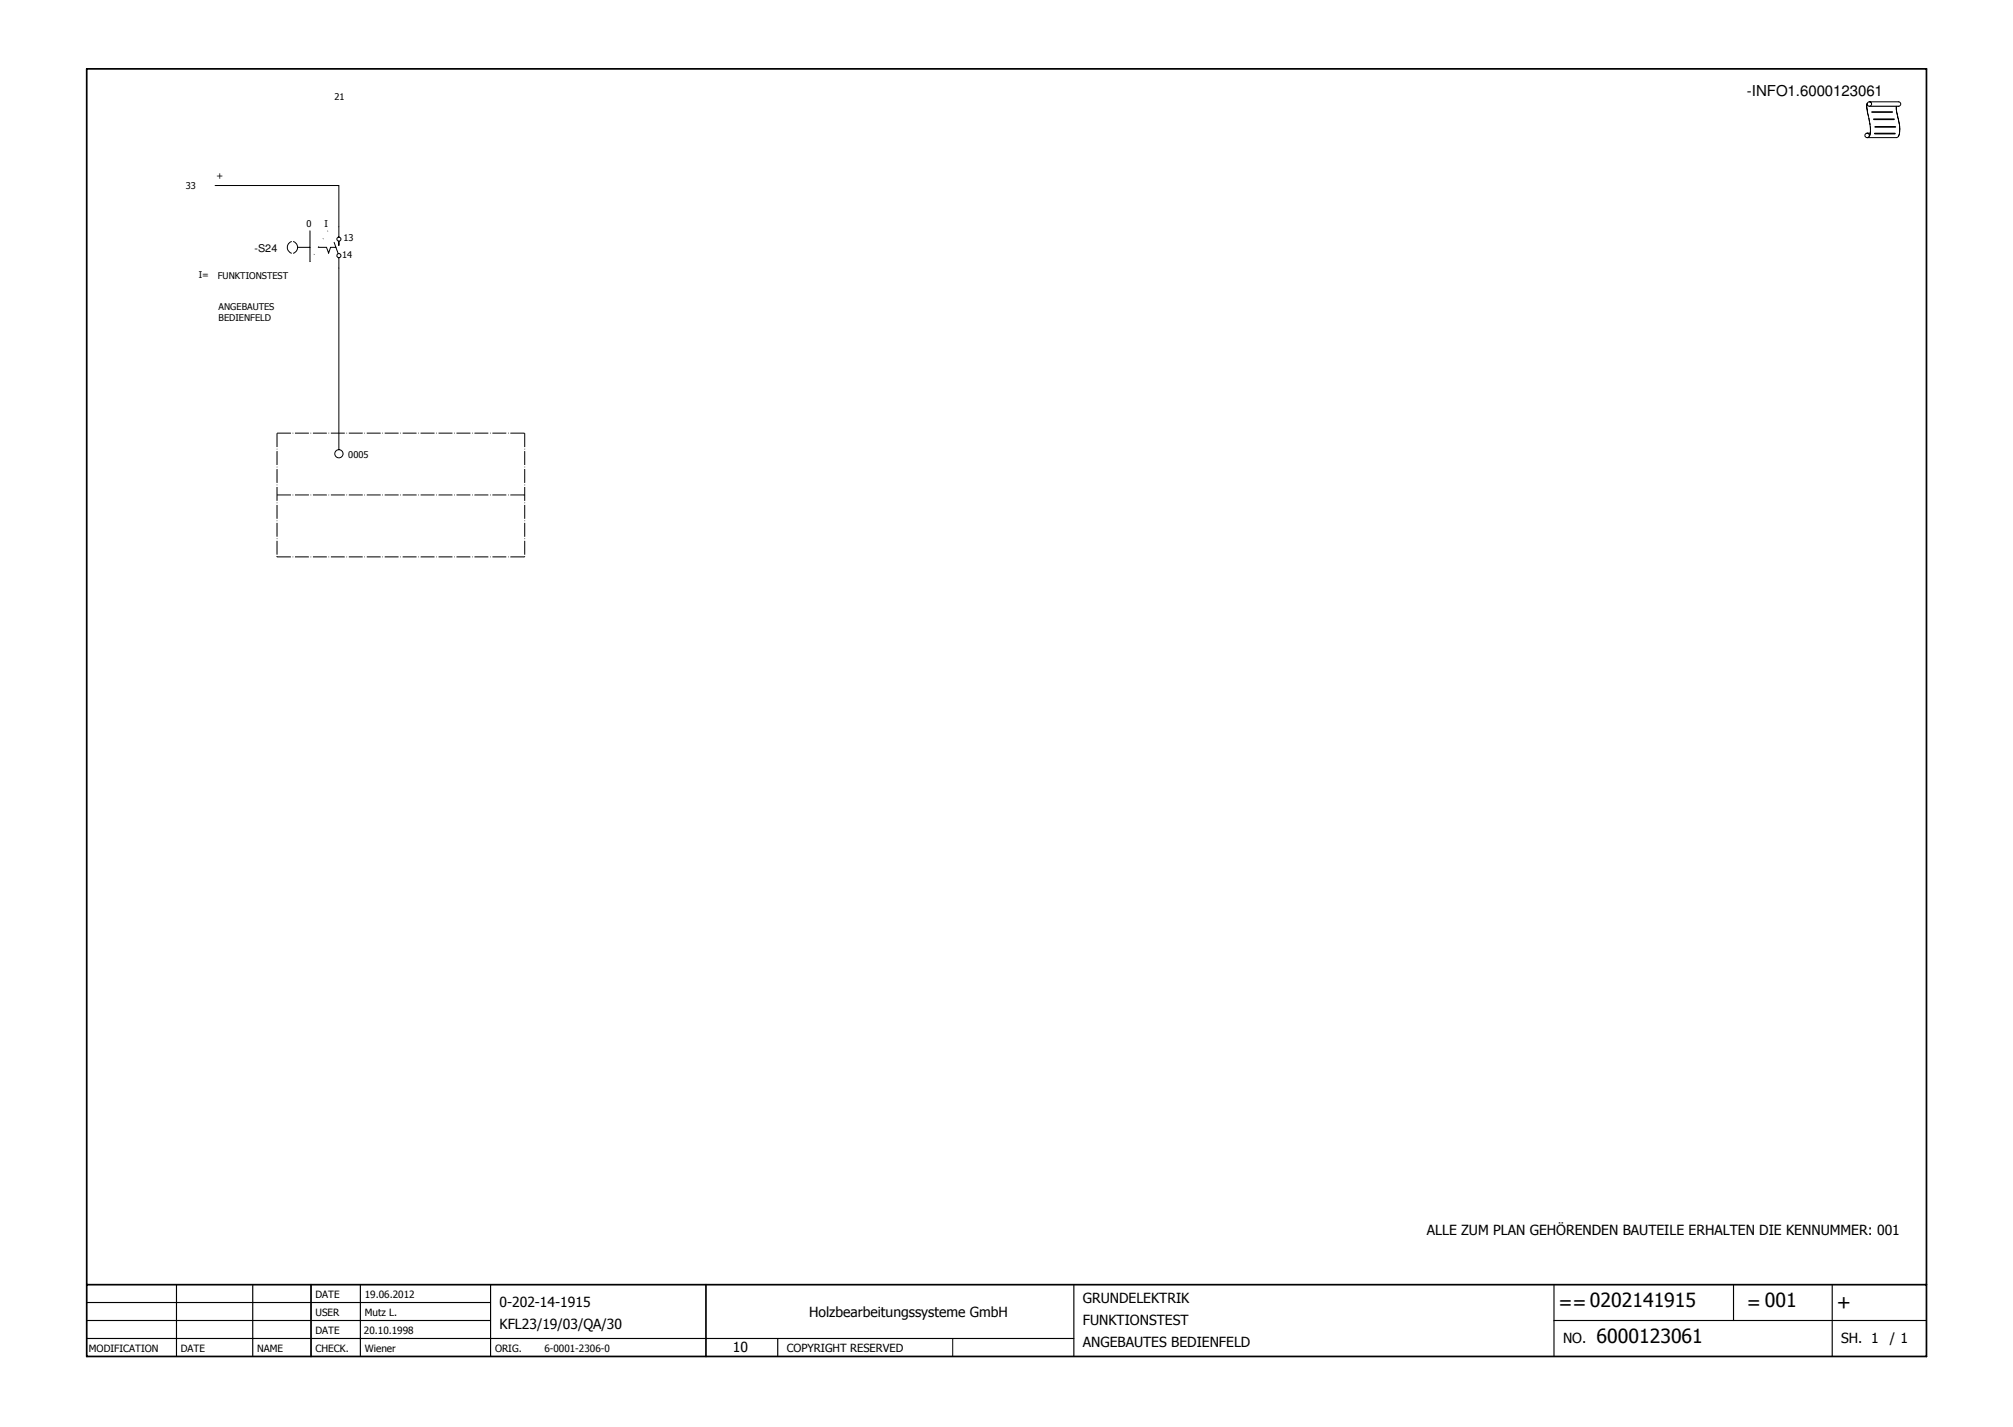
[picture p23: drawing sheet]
<svg xmlns="http://www.w3.org/2000/svg" width="297mm" height="211mm" viewBox="0 0 297 211" stroke-linecap="round" stroke-linejoin="round" font-family="sans-serif">
<defs><g id="words">
<g font-size="2.9">
<text x="230" y="193.2">==0202141915</text>
<text x="257.8" y="193.2">= 001</text>
<text x="271" y="193.2">+</text>
<text x="235.6" y="198.2">6000123061</text>
</g>
<text font-size="2.2" x="257.8" y="14.2">-INFO1.6000123061</text>
<g font-size="2.1">
<text x="210.5" y="182.3">ALLE ZUM PLAN GEHÖRENDEN BAUTEILE ERHALTEN DIE KENNUMMER: 001</text>
<text x="73.7" y="192.9">0-202-14-1915</text>
<text x="73.7" y="196.2">KFL23/19/03/QA/30</text>
<text x="119.4" y="194.4">Holzbearbeitungssysteme GmbH</text>
<text x="159.8" y="192.2">GRUNDELEKTRIK</text>
<text x="159.8" y="195.5">FUNKTIONSTEST</text>
<text x="108.1" y="199.5">10</text>
<text x="159.8" y="198.9">ANGEBAUTES BEDIENFELD</text>
<text x="230.6" y="198.2">NO.</text>
<text x="271.7" y="198.2">SH. 1</text>
<text x="278.8" y="198.2">/ 1</text>
</g>
<text font-size="1.7" x="116.1" y="199.5">COPYRIGHT RESERVED</text>
<text font-size="1.6" x="37.5" y="37.1">-S24</text>
<g font-size="1.5">
<text x="46.6" y="191.6">DATE</text>
<text x="53.8" y="191.6">19.06.2012</text>
<text x="46.6" y="194.2">USER</text>
<text x="46.6" y="196.9">DATE</text>
<text x="53.7" y="196.9">20.10.1998</text>
<text x="53.8" y="194.2">Mutz L.</text>
<text x="13.1" y="199.5">MODIFICATION</text>
<text x="26.7" y="199.5">DATE</text>
<text x="38" y="199.5">NAME</text>
<text x="46.6" y="199.5">CHECK.</text>
<text x="53.8" y="199.5">Wiener</text>
<text x="73" y="199.5">ORIG.</text>
<text x="80.3" y="199.5">6-0001-2306-0</text>
</g>
<g font-size="1.4">
<text x="49.4" y="14.8">21</text>
<text x="27.4" y="27.9">33</text>
<text x="31.9" y="26.5">+</text>
<text x="45.2" y="33.5">0</text>
<text x="47.9" y="33.5">I</text>
<text x="50.7" y="35.6">13</text>
<text x="29.3" y="41.1">I=</text>
<text x="32.1" y="41.2">FUNKTIONSTEST</text>
<text x="50.5" y="38.1">14</text>
<text x="32.3" y="45.8">ANGEBAUTES</text>
<text x="32.3" y="47.4">BEDIENFELD</text>
<text x="51.4" y="67.6">0005</text>
</g>
</g></defs>
<path d="M203 10l-190.4 190.4M12.7 112.2l125.9 88.2" fill="none" stroke="#fff" stroke-width=".15"/>
<path d="M12.8 10.2h271.5v190h-271.5zM12.8 189.6h271.5M45.9 189.6v10.6M104.2 189.6v10.6" fill="none" stroke="#010101" stroke-width=".25"/>
<g fill="none" stroke="#010101" stroke-width=".17">
<path d="M12.8 194.9h59.6M12.8 192.2h59.6M12.8 197.5h145.7M26 189.6v10.6M37.3 189.6v10.6M53.2 189.6v10.6M72.4 189.6v10.6M114.8 197.5v2.7M158.5 189.6v10.6M229.3 194.9h55M229.3 189.6v10.6M255.8 189.6v5.3"/>
<path d="M270.4 189.6v10.6"/>
</g>
<path d="M31.7 27.4h18.3M140.6 197.5v2.7" fill="none" stroke="#010101" stroke-width=".15"/>
<path d="M40.9 63.9v18.3" fill="none" stroke="#010101" stroke-width=".15" stroke-dasharray="2.1 .3 .1 .3" stroke-linecap="butt"/>
<path d="M40.8 82.1h.1v.1z" fill="#010101"/>
<path d="M40.9 63.9h36.5" fill="none" stroke="#010101" stroke-width=".15" stroke-dasharray="2.1 .3 .1 .3" stroke-linecap="butt"/>
<path d="M77.3 63.9h.2l-.2 .1z" fill="#010101"/>
<path d="M40.9 73.1h36.5" fill="none" stroke="#010101" stroke-width=".15" stroke-dasharray="2.1 .3 .1 .3" stroke-linecap="butt"/>
<path d="M77.3 73l.2 .1h-.2z" fill="#010101"/>
<path d="M40.9 82.2h36.5" fill="none" stroke="#010101" stroke-width=".15" stroke-dasharray="2.1 .3 .1 .3" stroke-linecap="butt"/>
<path d="M77.3 82.2h.2h-.2z" fill="#010101"/>
<path d="M50 27.4v6.1M50 39.6v24.3" fill="none" stroke="#010101" stroke-width=".15"/>
<path d="M77.4 63.9v18.3" fill="none" stroke="#010101" stroke-width=".15" stroke-dasharray="2.1 .3 .1 .3" stroke-linecap="butt"/>
<path d="M77.4 82.1h.1l-.1 .1z" fill="#010101"/>
<g fill="none" stroke="#010101" stroke-width=".15">
<path d="M43 35.7a.91 .91 0 0 0-.6 .8 .91 .91 0 0 0 .6 .9M43.3 35.7a.91 .91 0 0 1 .6 .8 .91 .91 0 0 1-.6 .9M47 36.5h1.2M50 38v1.6M50 63.9v2.5"/>
<circle cx="50" cy="37.7" r=".31"/>
<circle cx="50" cy="67" r=".61"/>
</g>
<path d="M48.4 34.1l-2.7 4.5" fill="none" stroke="#010101" stroke-width=".15" stroke-dasharray=".1 1.2 .1 1.2" stroke-linecap="butt"/>
<path d="M45.8 38.5l-.1 .2z" fill="#010101"/>
<g fill="none" stroke="#010101" stroke-width=".15">
<path d="M275.5 15.3a5.8 5.8 0 0 0 .3 2.2l.1 .6a3.5 3.5 0 0 1-.1 2M275.5 19.7h.5M275.8 15h4.3a.33 .33 0 0 1 .4 .4 .33 .33 0 0 1-.4 .3M279.8 15.7l.2 1.2a5.3 5.3 0 0 1 .1 3.2l-.3 .2h-4.3M43.9 36.5h1.8M45.7 34.1v4.5M48.2 36.5l.3 .9 .3-.9h.8M49.3 35.8l.6 1.6M50 33.5v1.5M50 35.6v.6"/>
<circle cx="275.5" cy="20" r=".33"/>
<circle cx="275.8" cy="15.4" r=".33"/>
<circle cx="50" cy="35.3" r=".3"/>
</g>
<path d="M275.9 15.7h4.3" fill="none" stroke="#010101" stroke-width=".17"/>
<path d="M276.2 16.5h3M276.5 17.6h3M276.6 19.7h3M276.7 18.7h3" fill="none" stroke="#010101" stroke-width=".25"/>
<use href="#words"/>
</svg>
